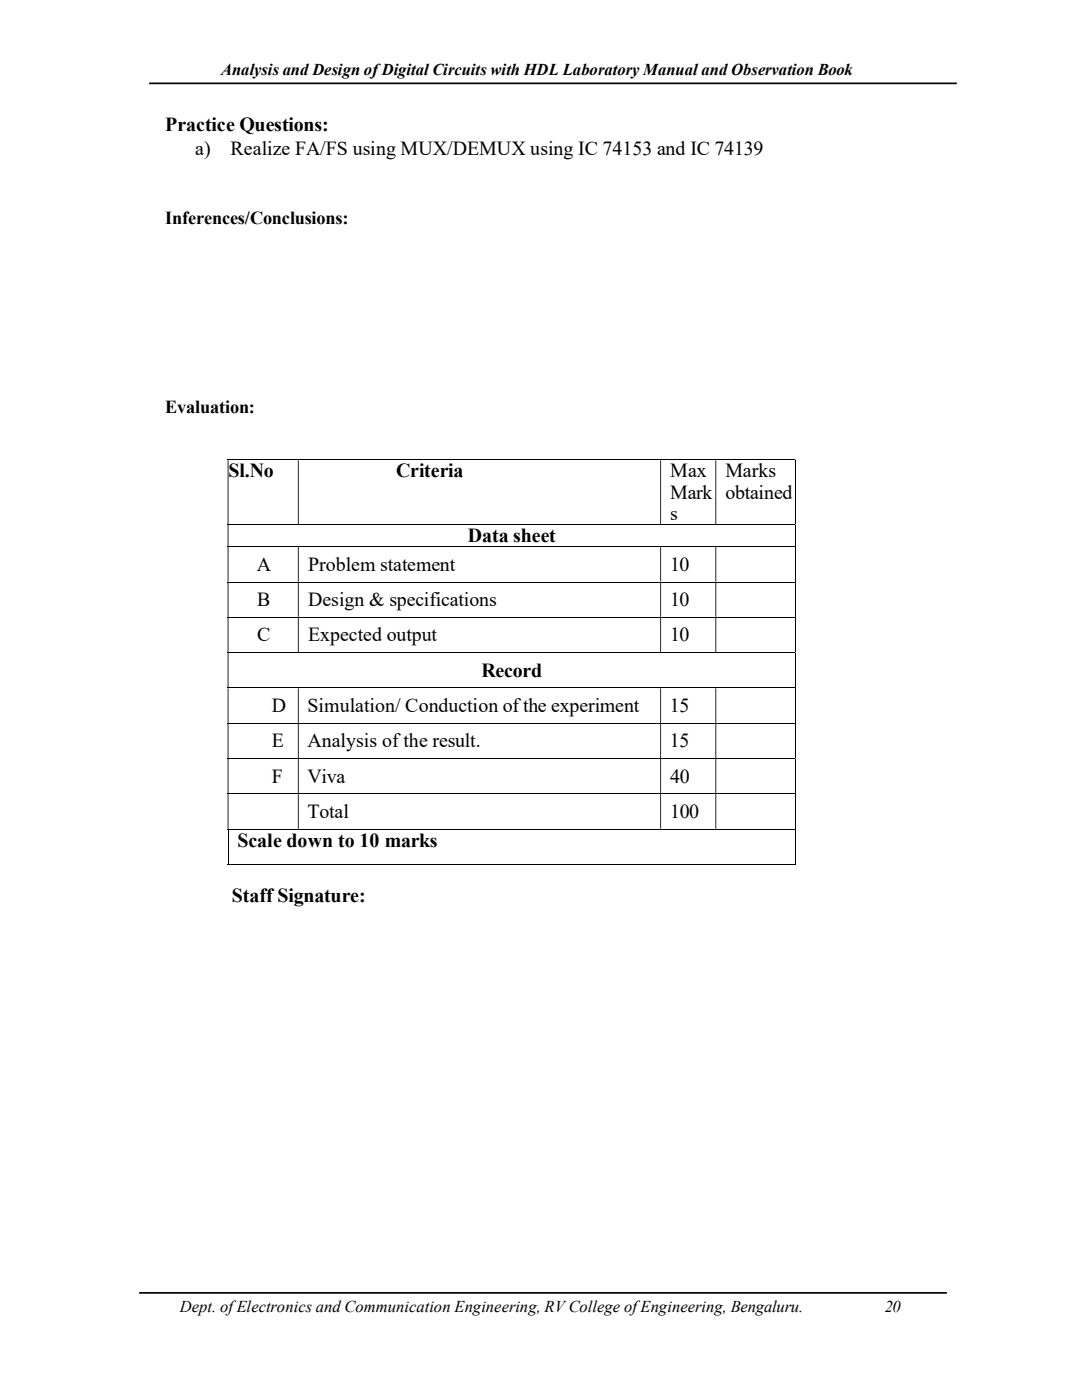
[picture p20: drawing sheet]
<svg xmlns="http://www.w3.org/2000/svg" width="216mm" height="279mm" viewBox="0 0 216 279" stroke-linecap="round" stroke-linejoin="round" font-family="sans-serif">
<defs><g id="words">
<g font-size="4">
<text x="33" y="26.2">Practice Questions:</text>
<text x="38.9" y="30.9">a)</text>
<text x="46" y="30.9">Realize FA/FS using MUX/DEMUX using IC 74153 and IC 74139</text>
<text x="45.6" y="95.2">Sl.No</text>
<text x="79.1" y="95.2">Criteria</text>
<text x="133.7" y="95.2">Max</text>
<text x="144.7" y="95.2">Marks</text>
<text x="133.7" y="99.5">Mark</text>
<text x="144.7" y="99.5">obtained</text>
<text x="133.7" y="103.8">s</text>
<text x="51.2" y="113.9">A</text>
<text x="61.5" y="113.9">Problem statement</text>
<text x="93.3" y="108.2">Data sheet</text>
<text x="133.7" y="113.9">10</text>
<text x="51.3" y="121">B</text>
<text x="61.5" y="121">Design &amp; specifications</text>
<text x="133.7" y="121">10</text>
<text x="51.3" y="128">C</text>
<text x="61.5" y="128">Expected output</text>
<text x="133.7" y="128">10</text>
<text x="96.1" y="135">Record</text>
<text x="54.3" y="142.2">D</text>
<text x="61.3" y="142.2">Simulation/ Conduction of the experiment</text>
<text x="133.7" y="142.2">15</text>
<text x="54.3" y="149.1">E</text>
<text x="61.3" y="149.1">Analysis of the result.</text>
<text x="133.7" y="149.1">15</text>
<text x="54.3" y="156.2">F</text>
<text x="61.3" y="156.2">Viva</text>
<text x="133.7" y="156.2">40</text>
<text x="61.3" y="163.2">Total</text>
<text x="133.7" y="163.2">100</text>
<text x="47.4" y="169">Scale down to 10 marks</text>
<text x="46.2" y="180.1">Staff Signature:</text>
</g>
<g font-size="3.7">
<text x="33" y="44.8">Inferences/Conclusions:</text>
<text x="33" y="82.5">Evaluation:</text>
</g>
<g font-size="3.3">
<text x="44.1" y="15">Analysis and Design of Digital Circuits with HDL Laboratory Manual and Observation Book</text>
<text x="35.9" y="261.8">Dept. of Electronics and Communication Engineering, RV College of Engineering, Bengaluru.</text>
<text x="176.5" y="261.8">20</text>
</g>
</g></defs>
<path d="M29.8 16.6h161.1M27.8 258h161.1" fill="none" stroke="#000" stroke-width=".34"/>
<g fill="none" stroke="#000" stroke-width=".2">
<path d="M45.4 91.8h113.2M158.7 91.9v12.7M45.4 104.7h113.2M45.4 109.1h113.2M45.4 116.2h113.2M158.7 104.8v4.2M158.7 109.1v7M158.7 116.2v6.9M45.4 123.2h113.2M45.4 130.3h113.2M45.4 137.3h113.2M158.7 123.3v6.9"/>
<path d="M158.7 130.3v6.9M158.7 137.4v6.9M45.4 144.3h113.2M45.4 151.4h113.2M45.4 158.4h113.2M158.7 144.4v6.9M158.7 151.5v6.8M158.7 158.5v6.9M45.4 165.5h113.2M45.4 172.5h113.2M45.5 165.5v7.1M158.7 165.5v7.1"/>
</g>
<g fill="#000">
<path d="M158.6 91.7h.1v.2h-.1zM45.4 91.9h.2v12.7h-.2zM59.4 91.9h.2v12.7h-.2zM131.7 91.9h.2v12.7h-.2zM142.7 91.9h.2v12.7h-.2z" fill-rule="evenodd"/>
<path d="M158.6 104.6h.1v.2h-.1zM45.4 104.8h.2v4.2h-.2z" fill-rule="evenodd"/>
<path d="M158.6 109l.1 .1zM45.4 109.1h.2v7h-.2zM59.4 109.1h.2v7h-.2zM131.7 109.1h.2v7h-.2zM142.7 109.1h.2v7h-.2z" fill-rule="evenodd"/>
<path d="M158.6 116.1h.1v.1h-.1zM45.4 116.2h.2v6.9h-.2zM59.4 116.2h.2v6.9h-.2zM131.7 116.2h.2v6.9h-.2zM142.7 116.2h.2v6.9h-.2z" fill-rule="evenodd"/>
<path d="M158.6 123.1h.1v.2h-.1zM45.4 123.3h.2v6.9h-.2zM59.4 123.3h.2v6.9h-.2zM131.7 123.3h.2v6.9h-.2zM142.7 123.3h.2v6.9h-.2z" fill-rule="evenodd"/>
<path d="M158.6 130.2h.1v.1h-.1zM45.4 130.3h.2v6.9h-.2z" fill-rule="evenodd"/>
<path d="M158.6 137.2h.1v.2h-.1zM45.4 137.4h.2v6.9h-.2zM59.4 137.4h.2v6.9h-.2zM131.7 137.4h.2v6.9h-.2zM142.7 137.4h.2v6.9h-.2z" fill-rule="evenodd"/>
<path d="M158.6 144.3l.1 .1zM45.4 144.4h.2v6.9h-.2zM59.4 144.4h.2v6.9h-.2zM131.7 144.4h.2v6.9h-.2zM142.7 144.4h.2v6.9h-.2z" fill-rule="evenodd"/>
<path d="M158.6 151.3h.1v.2h-.1zM45.4 151.5h.2v6.8h-.2zM59.4 151.5h.2v6.8h-.2zM131.7 151.5h.2v6.8h-.2zM142.7 151.5h.2v6.8h-.2z" fill-rule="evenodd"/>
<path d="M158.6 158.3h.1v.2h-.1zM45.4 158.5h.2v6.9h-.2zM59.4 158.5h.2v6.9h-.2zM131.7 158.5h.2v6.9h-.2zM142.7 158.5h.2v6.9h-.2z" fill-rule="evenodd"/>
</g>
<path d="M158.6 165.4l.1 .1zM158.6 172.4h.1v.2h-.1z" fill="#000"/>
<use href="#words"/>
</svg>
